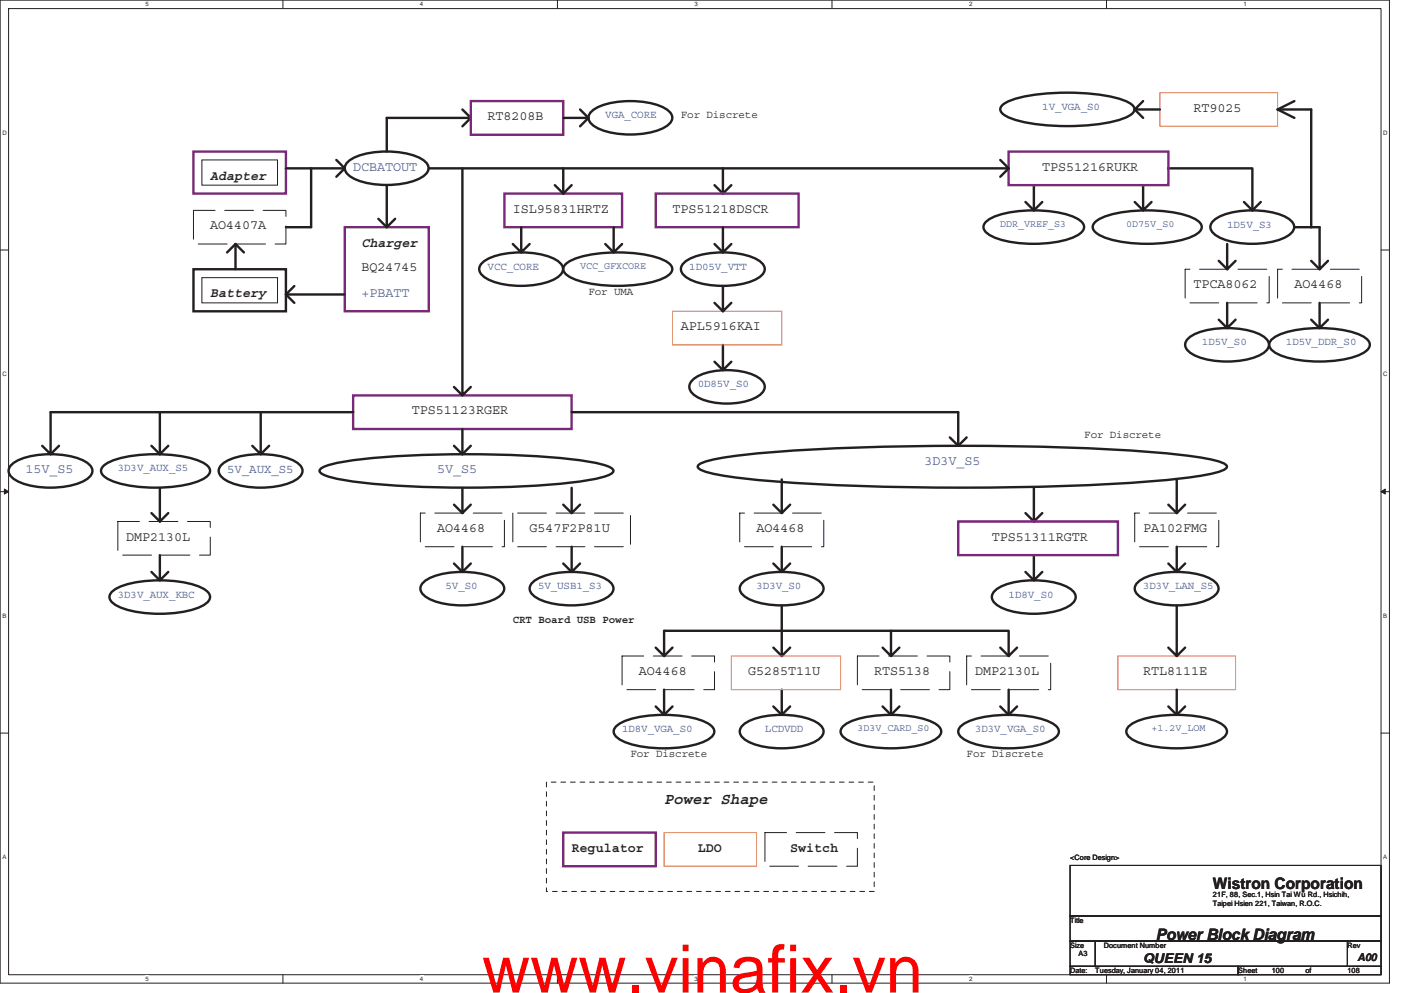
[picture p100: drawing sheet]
<svg xmlns="http://www.w3.org/2000/svg" width="297mm" height="210mm" viewBox="0 0 297 210" stroke-linecap="round" stroke-linejoin="round" font-family="sans-serif">
<defs><g id="words">
<text font-size="14.1" fill="#f00" x="102" y="209.9">www.vinafix.vn</text>
<g font-size="3.3" fill="#231f20">
<text x="140.5" y="170">Power Shape</text>
<text x="256.6" y="187.9">Wistron Corporation</text>
<text x="244.5" y="198.8">Power Block Diagram</text>
</g>
<g font-size="2.8" fill="#231f20">
<text x="252.5" y="23.6">RT9025</text>
<text x="103.2" y="25.4">RT8208B</text>
<text x="44.5" y="38">Adapter</text>
<text x="220.5" y="36.1">TPS51216RUKR</text>
<text x="108.5" y="45">ISL95831HRTZ</text>
<text x="142.3" y="45">TPS51218DSCR</text>
<text x="44.5" y="48.5">AO4407A</text>
<text x="76.5" y="52.2">Charger</text>
<text x="76.5" y="57.4">BQ24745</text>
<text x="44.5" y="62.9">Battery</text>
<text x="252.5" y="61">TPCA8062</text>
<text x="273.9" y="61">AO4468</text>
<text x="144.1" y="69.8">APL5916KAI</text>
<text x="87.2" y="87.6">TPS51123RGER</text>
<text x="92.5" y="112.5">AO4468</text>
<text x="112.1" y="112.5">G547F2P81U</text>
<text x="160.1" y="112.5">AO4468</text>
<text x="241.8" y="112.5">PA102FMG</text>
<text x="26.7" y="114.3">DMP2130L</text>
<text x="209.8" y="114.3">TPS51311RGTR</text>
<text x="135.2" y="142.7">AO4468</text>
<text x="158.3" y="142.7">G5285T11U</text>
<text x="185" y="142.7">RTS5138</text>
<text x="206.3" y="142.7">DMP2130L</text>
<text x="241.8" y="142.7">RTL8111E</text>
<text x="120.9" y="180.2">Regulator</text>
<text x="147.6" y="180.2">LDO</text>
<text x="167.2" y="180.2">Switch</text>
<text x="241.8" y="203.5">QUEEN 15</text>
</g>
<g font-size="2.8" fill="#3953a4">
<text x="74.7" y="36.1">DCBATOUT</text>
<text x="76.5" y="62.7">+PBATT</text>
<text x="5.4" y="100.1">15V_S5</text>
<text x="92.5" y="100.1">5V_S5</text>
<text x="195.6" y="98.3">3D3V_S5</text>
</g>
<text font-size="2.6" fill="#3953a4" x="48" y="99.9">5V_AUX_S5</text>
<g font-size="2.3" fill="#3953a4">
<text x="220.5" y="23.2">1V_VGA_S0</text>
<text x="128.1" y="25">VGA_CORE</text>
<text x="259.6" y="48.1">1D5V_S3</text>
<text x="103.2" y="57">VCC_CORE</text>
<text x="145.8" y="57">1D05V_VTT</text>
<text x="254.3" y="73">1D5V_S0</text>
<text x="272.1" y="73">1D5V_DDR_S0</text>
<text x="147.6" y="81.9">0D85V_S0</text>
<text x="24.9" y="99.7">3D3V_AUX_S5</text>
<text x="94.3" y="124.6">5V_S0</text>
<text x="113.8" y="124.6">5V_USB1_S3</text>
<text x="160.1" y="124.6">3D3V_S0</text>
<text x="241.8" y="124.6">3D3V_LAN_S5</text>
<text x="24.9" y="126.4">3D3V_AUX_KBC</text>
<text x="213.4" y="126.4">1D8V_S0</text>
<text x="131.6" y="154.8">1D8V_VGA_S0</text>
<text x="161.8" y="154.8">LCDVDD</text>
<text x="206.3" y="154.8">3D3V_VGA_S0</text>
</g>
<g font-size="2.3" fill="#231f20">
<text x="144.1" y="25">For Discrete</text>
<text x="124.5" y="62.4">For UMA</text>
<text x="229.4" y="92.6">For Discrete</text>
<text x="108.5" y="131.7">CRT Board USB Power</text>
<text x="133.4" y="160.1">For Discrete</text>
<text x="204.5" y="160.1">For Discrete</text>
<text x="287.2" y="203.2">A00</text>
</g>
<g font-size="2.1" fill="#3953a4">
<text x="211.6" y="47.9">DDR_VREF_S3</text>
<text x="238.3" y="47.9">0D75V_S0</text>
<text x="122.7" y="56.8">VCC_GFXCORE</text>
<text x="181.4" y="154.6">3D3V_CARD_S0</text>
<text x="243.6" y="154.6">+1.2V_LOM</text>
</g>
<g font-size="1.6" fill="#231f20">
<text x="226.4" y="181.8">&lt;Core Design&gt;</text>
<text x="256.6" y="189.8">21F, 88, Sec.1, Hsin Tai Wu Rd., Hsichih,</text>
<text x="256.6" y="191.6">Taipei Hsien 221, Taiwan, R.O.C.</text>
<text x="226.4" y="195.1">Title</text>
<text x="226.4" y="200.4">Size</text>
<text x="228.2" y="202.2">A3</text>
<text x="233.5" y="200.4">Document Number</text>
<text x="285.1" y="200.4">Rev</text>
<text x="226.4" y="205.8">Date:</text>
<text x="231.7" y="205.8">Tuesday, January 04, 2011</text>
<text x="262" y="205.8">Sheet</text>
<text x="269.1" y="205.8">100</text>
<text x="276.2" y="205.8">of</text>
<text x="285.1" y="205.8">108</text>
</g>
<g font-size="1.3" fill="#231f20">
<text x="30.8" y="1.4">5</text>
<text x="88.9" y="1.4">4</text>
<text x="146.9" y="1.4">3</text>
<text x="205" y="1.4">2</text>
<text x="263.1" y="1.4">1</text>
<text x=".5" y="28.5">D</text>
<text x="292.6" y="28.5">D</text>
<text x=".5" y="79.5">C</text>
<text x="292.6" y="79.5">C</text>
<text x=".5" y="130.6">B</text>
<text x="292.6" y="130.6">B</text>
<text x=".5" y="181.7">A</text>
<text x="292.6" y="181.7">A</text>
<text x="30.8" y="207.4">5</text>
<text x="88.9" y="207.4">4</text>
<text x="146.9" y="207.4">3</text>
<text x="205" y="207.4">2</text>
<text x="263.1" y="207.4">1</text>
</g>
</g></defs>
<path d="M0 0h294v207.9h-294zM1.8 1.8h290.4v204.3h-290.4z" fill="none" stroke="#231f20" stroke-width=".21"/>
<g fill="#fff">
<path d="M30.8 .2h.7v1.4h-.7z"/>
<path d="M30.8 206.3h.7v1.4h-.7z"/>
</g>
<path d="M59.9 0v1.8M59.9 206.1v1.8" fill="none" stroke="#231f20" stroke-width=".21"/>
<g fill="#fff">
<path d="M88.9 .2h.6v1.4h-.6z"/>
<path d="M88.9 206.3h.6v1.4h-.6z"/>
</g>
<path d="M117.9 0v1.8M117.9 206.1v1.8" fill="none" stroke="#231f20" stroke-width=".21"/>
<g fill="#fff">
<path d="M146.9 .2h.7v1.4h-.7z"/>
<path d="M146.9 206.3h.7v1.4h-.7z"/>
</g>
<path d="M176 0v1.8M176 206.1v1.8" fill="none" stroke="#231f20" stroke-width=".21"/>
<g fill="#fff">
<path d="M205 .2h.7v1.4h-.7z"/>
<path d="M205 206.3h.7v1.4h-.7z"/>
</g>
<path d="M234.1 0v1.8M234.1 206.1v1.8" fill="none" stroke="#231f20" stroke-width=".21"/>
<g fill="#fff">
<path d="M263.1 .2h.7v1.4h-.7z"/>
<path d="M263.1 206.3h.7v1.4h-.7z"/>
<path d="M.5 27.3h.9v1.4h-.9z"/>
<path d="M292.6 27.3h.9v1.4h-.9z"/>
<path d="M.5 78.4h.9v1.4h-.9z"/>
<path d="M292.6 78.4h.9v1.4h-.9z"/>
</g>
<path d="M0 52.9h1.8M292.2 52.9h1.8" fill="none" stroke="#231f20" stroke-width=".21"/>
<g fill="#fff">
<path d="M.5 129.5h.8v1.4h-.8z"/>
<path d="M292.6 129.5h.9v1.4h-.9z"/>
</g>
<path d="M0 104h1.8M292.2 104h1.8" fill="none" stroke="#231f20" stroke-width=".21"/>
<path d="M.9 103.4l.9 .6-.9 .5z" fill="#231f20"/>
<path d="M.9 103.4l.9 .6-.9 .5z" fill="none" stroke="#231f20" stroke-width=".21"/>
<path d="M292.2 104l.9-.6v1.1z" fill="#231f20"/>
<path d="M292.2 104l.9-.6v1.1z" fill="none" stroke="#231f20" stroke-width=".21"/>
<g fill="#fff">
<path d="M.5 180.5h.8v1.4h-.8z"/>
<path d="M292.6 180.5h.9v1.4h-.9z"/>
</g>
<path d="M42.7 33.8h16v5.4h-16zM42.7 58.7h16v5.3h-16zM0 155h1.8M292.2 155h1.8M226.4 183h65.8v10.7h-65.8zM226.4 193.7h65.8v5.3h-65.8zM226.4 199h5.3v5.3h-5.3zM231.7 199h53.4v5.3h-53.4zM285.1 199h7.1v5.3h-7.1zM226.4 204.3h35.6v1.8h-35.6zM262 204.3h30.2v1.8h-30.2z" fill="none" stroke="#231f20" stroke-width=".21"/>
<path d="M40.9 32h19.6v8.9h-19.6zM99.6 21.4h19.6v7.1h-19.6zM213.4 32h33.8v7.2h-33.8zM72.9 48h17.8v17.8h-17.8zM106.7 40.9h24.9v7.1h-24.9zM138.7 40.9h30.2v7.1h-30.2zM74.7 83.6h46.2v7.1h-46.2zM202.7 110.3h33.8v7.1h-33.8zM119.2 176.1h19.5v7.1h-19.5z" fill="none" stroke="#7c277d" stroke-width=".51"/>
<g fill="none" stroke="#231f20" stroke-width=".51">
<path d="M60.5 35.6h12.4M65.8 35.6v12.4h-5.3M71.2 33.8l1.7 1.8M72.9 35.6l-1.7 1.8M73.4 34.4a9.2 9.2 0 0 1 5.6-2.2 17.9 17.9 0 0 1 10.2 1.4 1.93 1.93 0 0 1 1.4 1.6 1.93 1.93 0 0 1-.8 1.8 13.5 13.5 0 0 1-8 2.1 14.4 14.4 0 0 1-7.9-1.9 1.8 1.8 0 0 1-.5-2.8zM81.8 39.2v8.8l1.8-1.7M90.7 35.6h122.7M97.8 35.6v48l1.8-1.8M97.8 23.2l1.8 1.7M99.6 24.9l-1.8 1.8M99.6 24.9h-17.8v7.1M117.4 39.2l1.8 1.7"/>
<path d="M119.2 35.6v5.3M119.2 24.9h5.3M120.9 39.2l-1.7 1.7M122.7 23.2l1.8 1.7M124.5 24.9l-1.8 1.8M124.9 23.8a9.2 9.2 0 0 1 5.6-2.2 17.9 17.9 0 0 1 10.3 1.4 1.93 1.93 0 0 1 1.4 1.5 1.93 1.93 0 0 1-.8 1.9 13.5 13.5 0 0 1-8.1 2 14.4 14.4 0 0 1-7.8-1.9 1.8 1.8 0 0 1-.6-2.7zM151.2 39.2l1.7 1.7M152.9 35.6v5.3M154.7 39.2l-1.8 1.7M211.6 33.8l1.8 1.8M212.1 22.2a11.9 11.9 0 0 1 5.6-2 47.7 47.7 0 0 1 19.8 .9 3.4 3.4 0 0 1 2.5 2 2.31 2.31 0 0 1-1.6 1.7 37.9 37.9 0 0 1-16.1 1.8 23.6 23.6 0 0 1-9.7-2.2 1.29 1.29 0 0 1-.5-2.2zM213.4 35.6l-1.8 1.8"/>
<path d="M218.7 39.2v5.3M240.1 23.2l1.7 1.7M241.8 21.4l-1.7 1.8h5.3M241.8 39.2v5.3l1.8-1.8M247.2 35.6h17.8v8.9M270.3 23.2h7.1v24.8M270.3 23.2l3.6 1.7M273.9 21.4l-3.6 1.8M40.9 56.9h19.6v8.9h-19.6zM49.8 51.6v5.3M49.8 51.6l-1.8 1.8M49.8 51.6l1.8 1.8"/>
<path d="M80 46.3l1.8 1.7M101.8 55.8a9.2 9.2 0 0 1 5.6-2.2 17.9 17.9 0 0 1 10.3 1.4 1.93 1.93 0 0 1 1.4 1.5 1.93 1.93 0 0 1-.8 1.9 13.5 13.5 0 0 1-8.1 2 14.4 14.4 0 0 1-7.8-1.9 1.8 1.8 0 0 1-.6-2.7zM108.5 51.6l1.8 1.8M110.3 48v5.4l1.8-1.8M119.6 56a10.1 10.1 0 0 1 5.3-2.1 32.3 32.3 0 0 1 14.9 .8 3.3 3.3 0 0 1 2.4 2.2 2.37 2.37 0 0 1-1.5 1.8 27.7 27.7 0 0 1-14.5 1.5l-2.6-.5a6.5 6.5 0 0 1-4.3-2.3l-.1-.5zM128.1 51.6l1.7 1.8M129.8 48v5.4l1.8-1.8M144.5 55.8a9.2 9.2 0 0 1 5.6-2.2 17.9 17.9 0 0 1 10.3 1.4 1.93 1.93 0 0 1 1.3 1.5 1.93 1.93 0 0 1-.7 1.9 13.5 13.5 0 0 1-8.1 2 14.4 14.4 0 0 1-7.9-1.9 1.8 1.8 0 0 1-.5-2.7zM151.2 51.6l1.7 1.8M152.9 48v5.4l1.8-1.8M208.5 47a10.4 10.4 0 0 1 5.7-2.2 25.7 25.7 0 0 1 13.4 1.3 2.17 2.17 0 0 1 1.6 2.4 6.9 6.9 0 0 1-4.7 2.5 27.4 27.4 0 0 1-13.8-.7 3.6 3.6 0 0 1-2.6-2.3zM217 42.7l1.7 1.8"/>
<path d="M220.5 42.7l-1.8 1.8M231.6 47.1a10.1 10.1 0 0 1 5.3-2.1 32.3 32.3 0 0 1 14.9 .9 3.3 3.3 0 0 1 2.5 2.1 2.37 2.37 0 0 1-1.6 1.8 27.7 27.7 0 0 1-14.5 1.5l-2.5-.5a6.5 6.5 0 0 1-4.4-2.3l-.1-.5zM240.1 42.7l1.7 1.8M256.5 46.9a9.2 9.2 0 0 1 5.6-2.2 17.9 17.9 0 0 1 10.3 1.4 1.93 1.93 0 0 1 1.3 1.5 1.93 1.93 0 0 1-.7 1.9 13.5 13.5 0 0 1-8.1 2.1 14.4 14.4 0 0 1-7.8-2 1.8 1.8 0 0 1-.6-2.7zM257.8 55.2l1.8 1.7M259.6 51.6v5.3l1.8-1.7M263.2 42.7l1.8 1.8M266.7 42.7l-1.7 1.8M273.9 48h3.5M277.4 48h1.8v8.9l1.8-1.7M277.4 55.2l1.8 1.7M60.5 62.3l1.8 1.7"/>
<path d="M60.5 62.3h12.4M62.3 60.5l-1.8 1.8M151.2 64l1.7 1.8M151.2 76.5l1.7 1.8M152.9 60.5v5.3l1.8-1.8M152.9 72.9v5.4l1.8-1.8M251.2 71.8a9.2 9.2 0 0 1 5.6-2.2 17.9 17.9 0 0 1 10.2 1.4 1.93 1.93 0 0 1 1.4 1.5 1.93 1.93 0 0 1-.8 1.9 13.5 13.5 0 0 1-8 2.1 14.4 14.4 0 0 1-7.9-2 1.8 1.8 0 0 1-.5-2.7zM257.8 67.6l1.8 1.8M259.6 64v5.4l1.8-1.8M269 71.9a10.4 10.4 0 0 1 5.7-2.2 25.7 25.7 0 0 1 13.4 1.3 2.17 2.17 0 0 1 1.6 2.4 6.9 6.9 0 0 1-4.8 2.5 27.4 27.4 0 0 1-13.8-.7 3.6 3.6 0 0 1-2.6-2.3zM277.4 67.6l1.8 1.8M279.2 64v5.4l1.8-1.8"/>
<path d="M2.3 98.5a9.2 9.2 0 0 1 5.6-2.3 17.9 17.9 0 0 1 10.2 1.4 1.93 1.93 0 0 1 1.4 1.6 1.93 1.93 0 0 1-.8 1.9 13.5 13.5 0 0 1-8 2 14.4 14.4 0 0 1-7.9-1.9 1.8 1.8 0 0 1-.5-2.7zM12.5 94.3l-1.8 1.8M21.8 98.6a10.1 10.1 0 0 1 5.3-2.1 32.3 32.3 0 0 1 14.9 .9 3.3 3.3 0 0 1 2.4 2.2 2.37 2.37 0 0 1-1.5 1.8 27.7 27.7 0 0 1-14.5 1.4l-2.5-.4a6.5 6.5 0 0 1-4.4-2.4l-.1-.4zM32 94.3l1.8 1.8M33.8 87.2v8.9M35.6 94.3l-1.8 1.8M46.7 98.5a9.2 9.2 0 0 1 5.6-2.3 17.9 17.9 0 0 1 10.3 1.4 1.93 1.93 0 0 1 1.3 1.6 1.93 1.93 0 0 1-.7 1.9 13.5 13.5 0 0 1-8.1 2 14.4 14.4 0 0 1-7.9-1.9 1.8 1.8 0 0 1-.5-2.7zM55.2 87.2v8.9l-1.8-1.8M56.9 94.3l-1.7 1.8M67.7 99.2a11.6 11.6 0 0 1 5.6-1.7 218.2 218.2 0 0 1 50.8 0l2.7 .6a6 6 0 0 1 2.9 1.1l.1 .4a2.36 2.36 0 0 1-2 1.2 90.3 90.3 0 0 1-18.3 2.1 211.9 211.9 0 0 1-36.2-1.3l-2.7-.5a5.9 5.9 0 0 1-2.9-1.2l-.1-.3zM74.7 87.2h-64v8.9l-1.8-1.8M96.1 81.8l1.7 1.8"/>
<path d="M96.1 94.3l1.7 1.8M97.8 90.7v5.4M99.6 94.3l-1.8 1.8M120.9 87.2h81.8v7.1M146.7 80.2a13.1 13.1 0 0 1 9.6-1.8 8 8 0 0 1 5.1 2.3 1.84 1.84 0 0 1-.5 2.7 13.1 13.1 0 0 1-9.6 1.8 7.9 7.9 0 0 1-5.1-2.3 1.85 1.85 0 0 1 .5-2.7zM147.8 98.4a14.5 14.5 0 0 1 6.2-1.8 402.6 402.6 0 0 1 49.6-2.3 403.3 403.3 0 0 1 49.6 2.3l3 .6a7.2 7.2 0 0 1 3.2 1.2l.2 .3a2.65 2.65 0 0 1-2.2 1.2 128.8 128.8 0 0 1-21.4 2.4 591.8 591.8 0 0 1-75.8-.8 43.3 43.3 0 0 1-12-2.2l-.6-.6zM201 92.5l1.7 1.8M204.5 92.5l-1.8 1.8M32 108.5l1.8 1.8M33.8 103.2v7.1M33.8 117.4v5.3l1.8-1.8M35.6 108.5l-1.8 1.8"/>
<path d="M96.1 106.7l1.7 1.8M96.1 119.2l1.7 1.7M97.8 103.2v5.3l1.8-1.8M97.8 115.6v5.3l1.8-1.7M119.2 106.7l1.7 1.8M119.2 119.2l1.7 1.7M120.9 103.2v5.3l1.8-1.8M120.9 115.6v5.3l1.8-1.7M163.6 106.7l1.8 1.8M163.6 119.2l1.8 1.7M165.4 101.4v7.1l1.8-1.8M165.4 115.6v5.3l1.8-1.7"/>
<path d="M217 108.5l1.7 1.8M218.7 103.2v7.1l1.8-1.8M218.7 117.4v5.3l1.8-1.8M247.2 119.2l1.8 1.7M249 101.4v7.1l-1.8-1.8M249 115.6v5.3l1.7-1.7M250.7 106.7l-1.7 1.8M23.6 125.2a10.4 10.4 0 0 1 5.7-2.2 25.7 25.7 0 0 1 13.4 1.3 2.17 2.17 0 0 1 1.6 2.5 6.9 6.9 0 0 1-4.7 2.4 27.4 27.4 0 0 1-13.8-.6 3.6 3.6 0 0 1-2.6-2.4zM32 120.9l1.8 1.8M89.4 123.3a9.2 9.2 0 0 1 5.6-2.2 17.9 17.9 0 0 1 10.2 1.4 1.93 1.93 0 0 1 1.4 1.6 1.93 1.93 0 0 1-.7 1.8 13.5 13.5 0 0 1-8.1 2.1 14.4 14.4 0 0 1-7.9-1.9 1.8 1.8 0 0 1-.5-2.8zM112.5 123.3a9.2 9.2 0 0 1 5.6-2.2 17.9 17.9 0 0 1 10.3 1.4 1.93 1.93 0 0 1 1.3 1.6 1.93 1.93 0 0 1-.7 1.8 13.5 13.5 0 0 1-8.1 2.1 14.4 14.4 0 0 1-7.9-1.9 1.8 1.8 0 0 1-.5-2.8zM138.7 136.9l1.8 1.8"/>
<path d="M142.3 136.9l-1.8 1.8M157 123.3a9.2 9.2 0 0 1 5.5-2.2 17.9 17.9 0 0 1 10.3 1.4 1.93 1.93 0 0 1 1.4 1.6 1.93 1.93 0 0 1-.8 1.8 13.5 13.5 0 0 1-8 2.1 14.4 14.4 0 0 1-7.9-1.9 1.8 1.8 0 0 1-.5-2.8zM163.6 136.9l1.8 1.8M165.4 128.1v10.6M167.2 136.9l-1.8 1.8M186.7 136.9l1.8 1.8M188.5 133.4h24.9v5.3l1.8-1.8M190.3 136.9l-1.8 1.8v-5.3h-48v5.3M210.3 125.1a9.2 9.2 0 0 1 5.6-2.2 17.9 17.9 0 0 1 10.2 1.4 1.93 1.93 0 0 1 1.4 1.5 1.93 1.93 0 0 1-.7 1.9 13.5 13.5 0 0 1-8.1 2.1 14.4 14.4 0 0 1-7.9-1.9 1.8 1.8 0 0 1-.5-2.8zM211.6 136.9l1.8 1.8M217 120.9l1.7 1.8M240.5 123.3a9.2 9.2 0 0 1 5.6-2.2 17.9 17.9 0 0 1 10.3 1.4 1.93 1.93 0 0 1 1.3 1.6 1.93 1.93 0 0 1-.7 1.8 13.5 13.5 0 0 1-8.1 2.1 14.4 14.4 0 0 1-7.8-1.9 1.8 1.8 0 0 1-.6-2.8z"/>
<path d="M249 128.1v10.6l-1.8-1.8M250.7 136.9l-1.7 1.8M130.3 153.7a10.4 10.4 0 0 1 5.7-2.2 25.7 25.7 0 0 1 13.4 1.3 2.17 2.17 0 0 1 1.6 2.4 6.9 6.9 0 0 1-4.7 2.5 27.4 27.4 0 0 1-13.9-.7 3.6 3.6 0 0 1-2.6-2.3zM140.5 145.8v5.4l-1.8-1.8M142.3 149.4l-1.8 1.8M157 153.6a9.2 9.2 0 0 1 5.5-2.3 17.9 17.9 0 0 1 10.3 1.5 1.93 1.93 0 0 1 1.4 1.5 1.93 1.93 0 0 1-.8 1.9 13.5 13.5 0 0 1-8 2 14.4 14.4 0 0 1-7.9-1.9 1.8 1.8 0 0 1-.5-2.7zM163.6 149.4l1.8 1.8M165.4 145.8v5.4l1.8-1.8M178.3 153.7a10.4 10.4 0 0 1 5.7-2.2 25.7 25.7 0 0 1 13.4 1.3 2.17 2.17 0 0 1 1.6 2.4 6.9 6.9 0 0 1-4.7 2.5 27.4 27.4 0 0 1-13.9-.7 3.6 3.6 0 0 1-2.6-2.3zM186.7 149.4l1.8 1.8M188.5 145.8v5.4M190.3 149.4l-1.8 1.8"/>
<path d="M203.2 153.7a10.4 10.4 0 0 1 5.7-2.2 25.7 25.7 0 0 1 13.4 1.3 2.17 2.17 0 0 1 1.6 2.4 6.9 6.9 0 0 1-4.7 2.5 27.4 27.4 0 0 1-13.9-.7 3.6 3.6 0 0 1-2.6-2.3zM211.6 149.4l1.8 1.8M213.4 145.8v5.4M215.2 149.4l-1.8 1.8M238.7 153.7a10.4 10.4 0 0 1 5.7-2.2 25.7 25.7 0 0 1 13.5 1.3 2.17 2.17 0 0 1 1.6 2.4 6.9 6.9 0 0 1-4.8 2.5 27.4 27.4 0 0 1-13.8-.7 3.6 3.6 0 0 1-2.6-2.3zM247.2 149.4l1.8 1.8M249 145.8v5.4M250.7 149.4l-1.7 1.8"/>
</g>
<path d="M245.4 19.6h24.9v7.1h-24.9zM142.3 65.8h23.1v7.1h-23.1zM154.7 138.7h23.1v7.1h-23.1zM236.5 138.7h24.9v7.1h-24.9zM140.5 176.1h19.6v7.1h-19.6z" fill="none" stroke="#f57f20" stroke-width=".21"/>
<path d="M40.9 44.5h19.6v7.1h-19.6zM250.7 56.9h17.8v7.1h-17.8zM270.3 56.9h17.8v7.1h-17.8zM24.9 110.3h19.6v7.1h-19.6zM88.9 108.5h17.8v7.1h-17.8zM108.5 108.5h24.9v7.1h-24.9zM156.5 108.5h17.8v7.1h-17.8zM240.1 108.5h17.7v7.1h-17.7zM131.6 138.7h19.6v7.1h-19.6zM181.4 138.7h19.6v7.1h-19.6zM204.5 138.7h17.8v7.1h-17.8zM161.8 176.1h19.6v7.1h-19.6z" fill="none" stroke="#231f20" stroke-width=".21" stroke-dasharray="6.1 2"/>
<path d="M115.6 165.4h69.4v23.1h-69.4z" fill="none" stroke="#231f20" stroke-width=".21" stroke-dasharray="1 1 1 1 1 1 1 1"/>
<use href="#words"/>
</svg>
